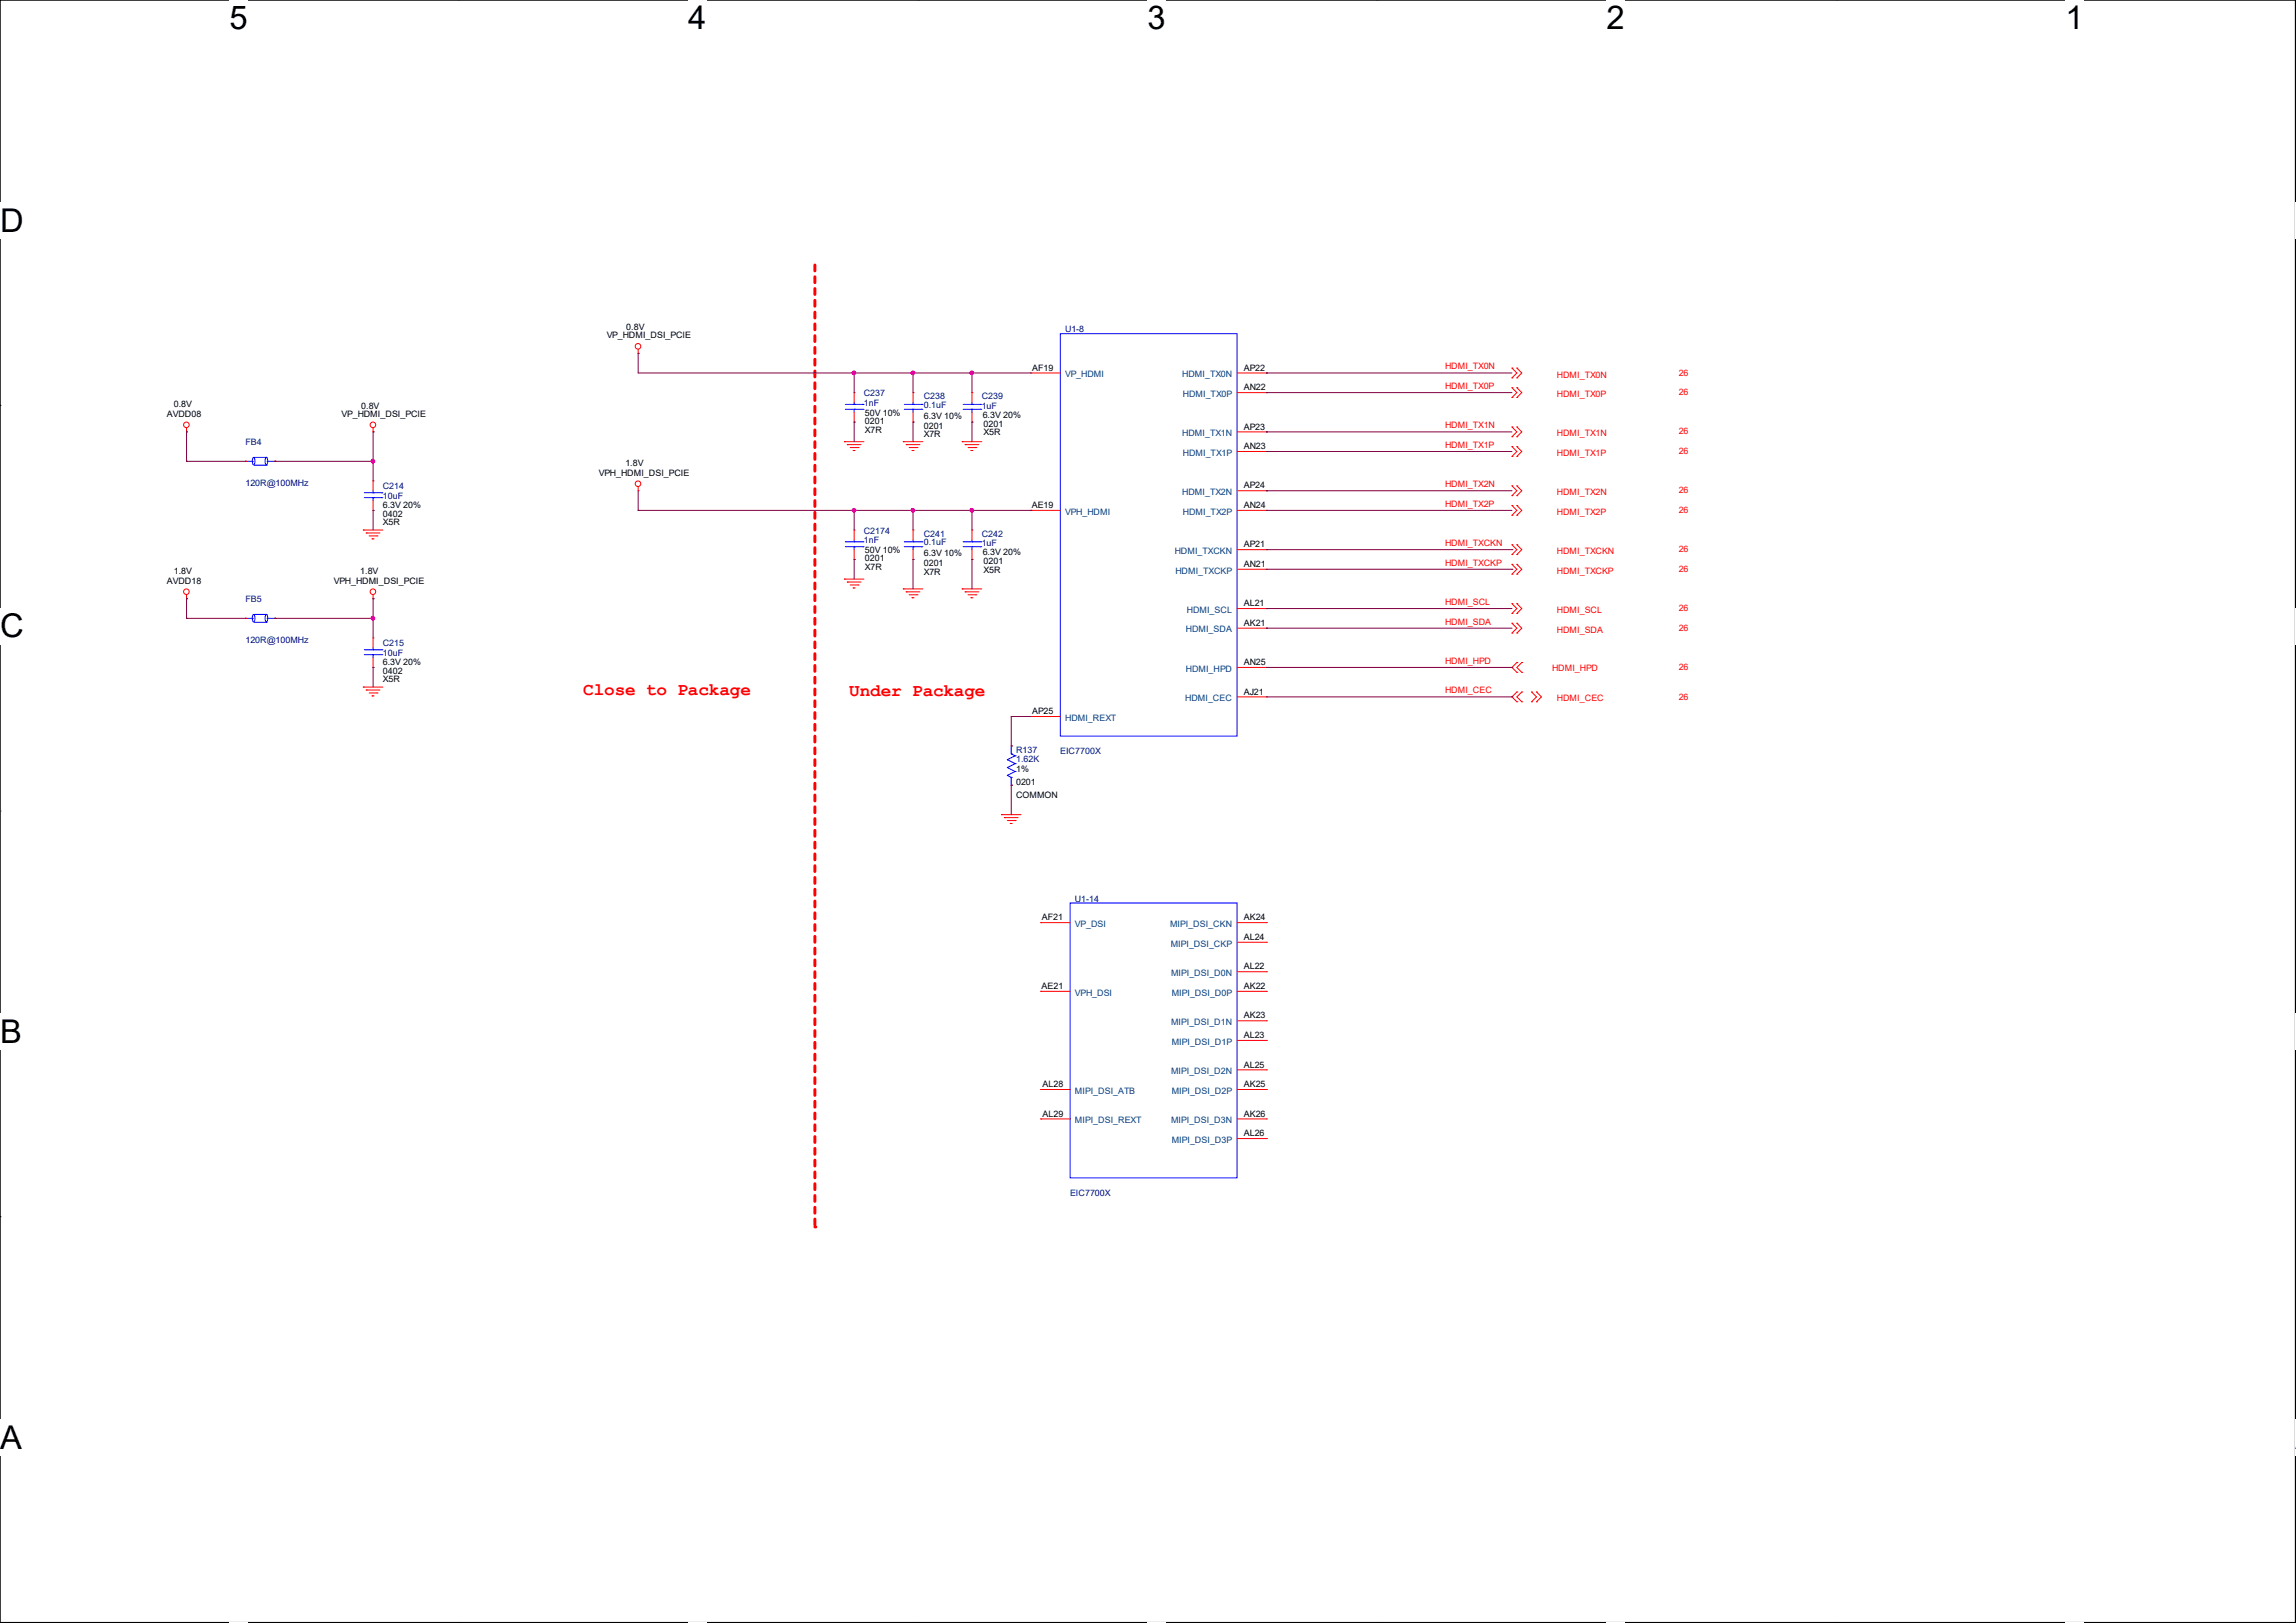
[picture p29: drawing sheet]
<svg xmlns="http://www.w3.org/2000/svg" width="297mm" height="210mm" viewBox="0 0 297 210" stroke-linecap="round" stroke-linejoin="round" font-family="sans-serif">
<defs><g id="words">
<g font-size="4.2">
<text x="29.7" y="3.8">5</text>
<text x="89" y="3.8">4</text>
<text x="148.4" y="3.8">3</text>
<text x="207.8" y="3.8">2</text>
<text x="267.2" y="3.8">1</text>
<text x="0" y="30">D</text>
<text x="0" y="82.5">C</text>
<text x="0" y="135">B</text>
<text x="0" y="187.5">A</text>
<text x="296.9" y="187.5">A</text>
</g>
<g font-size="2.3" fill="#f00">
<text x="75.4" y="89.9">Close to Package</text>
<text x="109.9" y="90">Under Package</text>
</g>
<g font-size="1.1">
<text x="78.5" y="43.8">VP_HDMI_DSI_PCIE</text>
<text x="81" y="42.8">0.8V</text>
<text x="133.5" y="48">AF19</text>
<text x="160.9" y="48">AP22</text>
<text x="21.6" y="53.9">AVDD08</text>
<text x="22.5" y="52.7">0.8V</text>
<text x="44.2" y="53.9">VP_HDMI_DSI_PCIE</text>
<text x="46.7" y="52.9">0.8V</text>
<text x="111.9" y="53.8">50V 10%</text>
<text x="160.9" y="50.5">AN22</text>
<text x="111.9" y="54.8">0201</text>
<text x="111.9" y="56">X7R</text>
<text x="119.5" y="54.2">6.3V 10%</text>
<text x="119.5" y="55.5">0201</text>
<text x="119.5" y="56.6">X7R</text>
<text x="127.1" y="54.1">6.3V 20%</text>
<text x="127.2" y="55.2">0201</text>
<text x="127.2" y="56.3">X5R</text>
<text x="160.9" y="55.6">AP23</text>
<text x="160.9" y="58.1">AN23</text>
<text x="49.5" y="65.7">6.3V 20%</text>
<text x="77.5" y="61.6">VPH_HDMI_DSI_PCIE</text>
<text x="80.9" y="60.3">1.8V</text>
<text x="133.5" y="65.7">AE19</text>
<text x="160.9" y="63.2">AP24</text>
<text x="160.9" y="65.7">AN24</text>
<text x="49.5" y="66.9">0402</text>
<text x="49.5" y="67.9">X5R</text>
<text x="111.9" y="71.6">50V 10%</text>
<text x="119.5" y="72">6.3V 10%</text>
<text x="127.1" y="71.8">6.3V 20%</text>
<text x="160.9" y="70.8">AP21</text>
<text x="21.6" y="75.5">AVDD18</text>
<text x="22.5" y="74.3">1.8V</text>
<text x="43.2" y="75.5">VPH_HDMI_DSI_PCIE</text>
<text x="46.6" y="74.3">1.8V</text>
<text x="111.9" y="72.6">0201</text>
<text x="111.9" y="73.7">X7R</text>
<text x="119.5" y="73.2">0201</text>
<text x="119.5" y="74.4">X7R</text>
<text x="127.2" y="73">0201</text>
<text x="127.2" y="74.1">X5R</text>
<text x="160.9" y="73.4">AN21</text>
<text x="160.9" y="78.4">AL21</text>
<text x="160.9" y="81">AK21</text>
<text x="49.5" y="86.1">6.3V 20%</text>
<text x="49.5" y="87.2">0402</text>
<text x="49.5" y="88.2">X5R</text>
<text x="160.9" y="86.1">AN25</text>
<text x="160.9" y="89.9">AJ21</text>
<text x="133.5" y="92.4">AP25</text>
<text x="131.4" y="99.9">1%</text>
<text x="131.4" y="101.6">0201</text>
<text x="131.4" y="103.2">COMMON</text>
<text x="134.8" y="119.1">AF21</text>
<text x="160.9" y="119.1">AK24</text>
<text x="160.9" y="121.6">AL24</text>
<text x="160.9" y="125.4">AL22</text>
<text x="134.7" y="128">AE21</text>
<text x="160.9" y="128">AK22</text>
<text x="160.9" y="131.8">AK23</text>
<text x="160.9" y="134.3">AL23</text>
<text x="134.9" y="140.7">AL28</text>
<text x="160.9" y="138.1">AL25</text>
<text x="160.9" y="140.7">AK25</text>
<text x="134.9" y="144.5">AL29</text>
<text x="160.9" y="144.5">AK26</text>
<text x="160.9" y="147">AL26</text>
</g>
<g font-size="1.1" fill="#000080">
<text x="137.8" y="43">U1-8</text>
<text x="111.7" y="51.3">C237</text>
<text x="111.7" y="52.5">1nF</text>
<text x="119.5" y="51.6">C238</text>
<text x="119.5" y="52.8">0.1uF</text>
<text x="127" y="51.6">C239</text>
<text x="127" y="52.9">1uF</text>
<text x="31.7" y="57.6">FB4</text>
<text x="31.7" y="62.8">120R@100MHz</text>
<text x="49.5" y="63.3">C214</text>
<text x="49.5" y="64.6">10uF</text>
<text x="111.7" y="69">C2174</text>
<text x="111.7" y="70.3">1nF</text>
<text x="119.5" y="69.4">C241</text>
<text x="119.5" y="70.6">0.1uF</text>
<text x="127" y="69.4">C242</text>
<text x="127" y="70.7">1uF</text>
<text x="31.7" y="77.9">FB5</text>
<text x="31.7" y="83.1">120R@100MHz</text>
<text x="49.5" y="83.7">C215</text>
<text x="49.5" y="84.9">10uF</text>
<text x="131.4" y="97.5">R137</text>
<text x="131.4" y="98.6">1.62K</text>
<text x="137.1" y="97.6">EIC7700X</text>
<text x="139.1" y="116.7">U1-14</text>
<text x="138.4" y="154.8">EIC7700X</text>
</g>
<g font-size="1.1" fill="#f00">
<text x="186.9" y="47.8">HDMI_TX0N</text>
<text x="186.9" y="50.3">HDMI_TX0P</text>
<text x="201.4" y="48.9">HDMI_TX0N</text>
<text x="201.4" y="51.4">HDMI_TX0P</text>
<text x="217.1" y="48.6">26</text>
<text x="217.1" y="51.1">26</text>
<text x="186.9" y="55.4">HDMI_TX1N</text>
<text x="186.9" y="58">HDMI_TX1P</text>
<text x="201.4" y="56.5">HDMI_TX1N</text>
<text x="201.4" y="59">HDMI_TX1P</text>
<text x="217.1" y="56.2">26</text>
<text x="217.1" y="58.8">26</text>
<text x="186.9" y="63">HDMI_TX2N</text>
<text x="186.9" y="65.6">HDMI_TX2P</text>
<text x="201.4" y="64.1">HDMI_TX2N</text>
<text x="217.1" y="63.8">26</text>
<text x="186.9" y="70.7">HDMI_TXCKN</text>
<text x="201.4" y="66.6">HDMI_TX2P</text>
<text x="201.4" y="71.7">HDMI_TXCKN</text>
<text x="217.1" y="66.4">26</text>
<text x="217.1" y="71.5">26</text>
<text x="186.9" y="73.2">HDMI_TXCKP</text>
<text x="201.4" y="74.3">HDMI_TXCKP</text>
<text x="217.1" y="74">26</text>
<text x="186.9" y="78.3">HDMI_SCL</text>
<text x="186.9" y="80.8">HDMI_SDA</text>
<text x="201.4" y="79.3">HDMI_SCL</text>
<text x="201.4" y="81.9">HDMI_SDA</text>
<text x="217.1" y="79.1">26</text>
<text x="217.1" y="81.6">26</text>
<text x="186.9" y="85.9">HDMI_HPD</text>
<text x="186.9" y="89.7">HDMI_CEC</text>
<text x="200.8" y="86.8">HDMI_HPD</text>
<text x="217.1" y="86.7">26</text>
<text x="201.4" y="90.8">HDMI_CEC</text>
<text x="217.1" y="90.5">26</text>
</g>
<g font-size="1.1" fill="#004080">
<text x="137.8" y="48.8">VP_HDMI</text>
<text x="152.9" y="48.8">HDMI_TX0N</text>
<text x="153" y="51.4">HDMI_TX0P</text>
<text x="152.9" y="56.4">HDMI_TX1N</text>
<text x="153" y="59">HDMI_TX1P</text>
<text x="152.9" y="64.1">HDMI_TX2N</text>
<text x="137.8" y="66.6">VPH_HDMI</text>
<text x="152" y="71.7">HDMI_TXCKN</text>
<text x="153" y="66.6">HDMI_TX2P</text>
<text x="152" y="74.2">HDMI_TXCKP</text>
<text x="153.4" y="81.8">HDMI_SDA</text>
<text x="153.5" y="79.3">HDMI_SCL</text>
<text x="153.4" y="86.9">HDMI_HPD</text>
<text x="137.8" y="93.3">HDMI_REXT</text>
<text x="153.3" y="90.7">HDMI_CEC</text>
<text x="139.1" y="119.9">VP_DSI</text>
<text x="151.4" y="119.9">MIPI_DSI_CKN</text>
<text x="151.5" y="122.5">MIPI_DSI_CKP</text>
<text x="139.1" y="128.8">VPH_DSI</text>
<text x="151.5" y="126.3">MIPI_DSI_D0N</text>
<text x="151.6" y="128.8">MIPI_DSI_D0P</text>
<text x="151.5" y="132.6">MIPI_DSI_D1N</text>
<text x="151.6" y="135.2">MIPI_DSI_D1P</text>
<text x="139.1" y="141.5">MIPI_DSI_ATB</text>
<text x="151.5" y="139">MIPI_DSI_D2N</text>
<text x="151.6" y="141.5">MIPI_DSI_D2P</text>
<text x="139.1" y="145.3">MIPI_DSI_REXT</text>
<text x="151.5" y="145.3">MIPI_DSI_D3N</text>
<text x="151.6" y="147.9">MIPI_DSI_D3P</text>
</g>
</g></defs>
<path d="M0 0h296.9v209.9h-296.9z" fill="none" stroke="#000" stroke-width=".13"/>
<g fill="#fff">
<path d="M29.7 0h2.3v4.7h-2.3z"/>
<path d="M29.7 209.9h2.3v.1h-2.3z"/>
</g>
<path d="M59.4 0h.1M59.4 209.9h.1" fill="none" stroke="#000" stroke-width=".13"/>
<g fill="#fff">
<path d="M89 0h2.4v4.7h-2.4z"/>
<path d="M89 209.9h2.4v.1h-2.4z"/>
</g>
<path d="M118.7 0h.1M118.7 209.9h.1" fill="none" stroke="#000" stroke-width=".13"/>
<g fill="#fff">
<path d="M148.4 0h2.4v4.7h-2.4z"/>
<path d="M148.4 209.9h2.4v.1h-2.4z"/>
</g>
<path d="M178.1 0h.1M178.1 209.9h.1" fill="none" stroke="#000" stroke-width=".13"/>
<g fill="#fff">
<path d="M207.8 0h2.4v4.7h-2.4z"/>
<path d="M207.8 209.9h2.4v.1h-2.4z"/>
</g>
<path d="M237.5 0h.1M237.5 209.9h.1" fill="none" stroke="#000" stroke-width=".13"/>
<g fill="#fff">
<path d="M267.2 0h2.4v4.7h-2.4z"/>
<path d="M267.2 209.9h2.4v.1h-2.4z"/>
<path d="M0 26.2h3v4.7h-3z"/>
<path d="M296.9 26.2h.1v4.7h-.1z"/>
<path d="M0 78.7h3v4.7h-3z"/>
<path d="M296.9 78.7h.1v4.7h-.1z"/>
</g>
<path d="M0 52.5h.1M296.9 52.5h.1" fill="none" stroke="#000" stroke-width=".13"/>
<g fill="#fff">
<path d="M0 131.1h2.8v4.8h-2.8z"/>
<path d="M296.9 131.1h.1v4.8h-.1z"/>
</g>
<path d="M0 104.9h.1M296.9 104.9h.1" fill="none" stroke="#000" stroke-width=".13"/>
<g fill="#fff">
<path d="M-.1 183.6h2.9v4.8h-2.9z"/>
<path d="M296.8 183.6h.2v4.8h-.2z"/>
</g>
<path d="M0 157.4h.1M296.9 157.4h.1" fill="none" stroke="#000" stroke-width=".13"/>
<path d="M105.4 34.3v124.4" fill="none" stroke="#f00" stroke-width=".38" stroke-dasharray=".8 .8"/>
<circle cx="105.4" cy="158.7" r=".19" fill="#f00" stroke-dasharray=".8 .8"/>
<g fill="none" stroke="#f00" stroke-width=".13">
<path d="M24.1 55.9h.1M24.1 55.4v.5M31.7 59.7h.1M35.6 59.7h.1M48.3 55.9h.1M48.3 55.4v.5M82.5 45.7h.1M82.5 45.2v.5M109.2 57.1h.1M109.2 57.1h2.6M109.6 57.5h.1M109.6 57.5h1.8"/>
<path d="M110 57.9h1M110.4 58.3h.1M110.4 58.3h.2M110.5 50.8h.1M110.5 54.6h.1M110.5 50.8v1.3M110.5 53.3v1.3M111 57.9h.1M116.8 57.1h.1M116.8 57.1h2.6M117.2 57.5h.1M117.2 57.5h1.8"/>
<path d="M117.6 57.9h1M118 58.3h.1M118 58.3h.2M118.1 50.8h.1M118.1 54.6h.1M118.1 50.8v1.3M118.1 53.3v1.3M118.6 57.9h.1M124.5 57.1h.1M124.5 57.1h2.5M124.8 57.5h.1M124.8 57.5h1.8"/>
<path d="M125.2 57.9h1M125.6 58.3h.1M125.6 58.3h.3M125.7 50.8h.1M125.7 54.6h.1M125.7 50.8v1.3M125.7 53.3v1.3M126.2 57.9h.1M133.3 48.3h.1M133.3 48.3h3.9M160 48.3h3.8M160 50.8h3.8"/>
<path d="M160 55.9h3.8M160 58.4h3.8M163.8 48.3h.1M163.8 50.8h.1M163.8 55.9h.1M163.8 58.4h.1M195.6 48.9h.1M195.6 47.6h.1M195.6 51.4h.1M195.6 50.2h.1M195.6 56.5h.1M195.6 55.2h.1"/>
<path d="M195.6 59.1h.1M195.6 57.8h.1M195.6 47.6l.6 .7-.6 .6M195.6 50.2l.6 .6-.6 .6M195.6 55.2l.6 .7-.6 .6M195.6 57.8l.6 .6-.6 .7M196.2 48.9h.1M196.2 47.6h.1M196.2 51.4h.1M196.2 50.2h.1M196.2 56.5h.1M196.2 55.2h.1"/>
<path d="M196.2 59.1h.1M196.2 57.8h.1M196.2 47.6l.6 .7-.6 .6M196.2 50.2l.6 .6-.6 .6M196.2 55.2l.6 .7-.6 .6M196.2 57.8l.6 .6-.6 .7M24.1 77.5h.1M24.1 77v.5M47 68.6h.1M47 68.6h2.5M47.4 69h.1M47.4 69h1.7"/>
<path d="M47.8 69.3h1M48.1 69.7h.1M48.1 69.7h.3M48.3 77.5h.1M48.3 62.2h.1M48.3 66h.1M48.3 62.2v1.3M48.3 64.8v1.2M48.3 77v.5M48.8 69.3h.1M82.5 63.5h.1M82.5 63v.5"/>
<path d="M109.2 74.9h.1M109.2 74.9h2.6M109.6 75.3h.1M109.6 75.3h1.8M110 75.7h1M110.4 76.1h.1M110.4 76.1h.2M110.5 68.6h.1M110.5 72.4h.1M110.5 68.6v1.2M110.5 71.1v1.3M111 75.7h.1"/>
<path d="M116.8 76.2h.1M116.8 76.2h2.6M117.2 76.6h.1M117.2 76.6h1.8M117.6 77h1M118 77.3h.1M118 77.3h.2M118.1 68.6h.1M118.1 72.4h.1M118.1 68.6v1.2M118.1 71.1v1.3M118.6 77h.1"/>
<path d="M124.5 76.2h.1M124.5 76.2h2.5M124.8 76.6h.1M124.8 76.6h1.8M125.2 77h1M125.6 77.3h.1M125.6 77.3h.3M125.7 68.6h.1M125.7 72.4h.1M125.7 68.6v1.2M125.7 71.1v1.3M126.2 77h.1"/>
<path d="M133.3 66h.1M133.3 66h3.9M160 66h3.8M160 63.5h3.8M160 71.1h3.8M160 73.7h3.8M160 78.7h3.8M163.8 63.5h.1M163.8 66h.1M163.8 71.1h.1M163.8 73.7h.1M163.8 78.7h.1"/>
<path d="M195.6 64.1h.1M195.6 62.9h.1M195.6 66.7h.1M195.6 65.4h.1M195.6 71.8h.1M195.6 70.5h.1M195.6 74.3h.1M195.6 73h.1M195.6 79.4h.1M195.6 78.1h.1M195.6 62.9l.6 .6-.6 .6M195.6 65.4l.6 .6-.6 .7"/>
<path d="M195.6 70.5l.6 .6-.6 .7M195.6 73l.6 .7-.6 .6M195.6 78.1l.6 .6-.6 .7M196.2 64.1h.1M196.2 62.9h.1M196.2 66.7h.1M196.2 65.4h.1M196.2 71.8h.1M196.2 70.5h.1M196.2 74.3h.1M196.2 73h.1M196.2 79.4h.1"/>
<path d="M196.2 78.1h.1M196.2 62.9l.6 .6-.6 .6M196.2 65.4l.6 .6-.6 .7M196.2 70.5l.6 .6-.6 .7M196.2 73l.6 .7-.6 .6M196.2 78.1l.6 .6-.6 .7M31.7 80h.1M35.6 80h.1M47 88.9h.1M47 88.9h2.5M47.4 89.3h.1M47.4 89.3h1.7"/>
<path d="M47.8 89.7h1M48.1 90h.1M48.1 90h.3M48.3 82.5h.1M48.3 86.4h.1M48.3 82.5v1.3M48.3 85.1v1.3M48.8 89.7h.1M130.8 96.5h.1M133.3 92.7h.1M133.3 92.7h3.9M160 81.3h3.8"/>
<path d="M160 86.4h3.8M160 90.2h3.8M163.8 81.3h.1M163.8 86.4h.1M163.8 90.2h.1M195.6 81.9h.1M195.6 80.6h.1M195.6 80.6l.6 .7-.6 .6M196.2 81.9h.1M196.2 80.6h.1M196.2 89.5h.1M196.2 90.8h.1"/>
<path d="M196.2 85.7h.1M196.2 87h.1M196.2 80.6l.6 .7-.6 .6M196.2 89.5l-.6 .7 .6 .6M196.2 85.7l-.6 .7 .6 .6M196.8 90.8h.1M196.8 89.5h.1M196.8 87h.1M196.8 85.7h.1M196.8 89.5l-.6 .7 .6 .6M196.8 85.7l-.6 .7 .6 .6M198.1 90.8h.1"/>
<path d="M198.1 89.5h.1M198.1 89.5l.7 .7-.7 .6M198.8 90.8h.1M198.8 89.5h.1M198.8 89.5l.6 .7-.6 .6M129.5 105.4h.1M129.5 105.4h2.6M129.9 105.8h.1M129.9 105.8h1.8M130.3 106.2h1M130.7 106.6h.1M130.7 106.6h.2"/>
<path d="M130.8 101.6h.1M131.3 106.2h.1M134.6 119.4h.1M134.6 119.4h3.8M160 119.4h3.8M163.8 119.4h.1M134.6 128.3h.1M134.6 128.3h3.8M160 128.3h3.8M160 121.9h3.8M160 125.7h3.8M160 132.1h3.8"/>
<path d="M160 134.6h3.8M160 138.4h3.8M163.8 121.9h.1M163.8 125.7h.1M163.8 128.3h.1M163.8 132.1h.1M163.8 134.6h.1M163.8 138.4h.1M134.6 141h.1M134.6 144.8h.1M134.6 141h3.8M134.6 144.8h3.8"/>
<path d="M160 141h3.8M160 144.8h3.8M160 147.3h3.8M163.8 141h.1M163.8 144.8h.1M163.8 147.3h.1"/>
<circle cx="24.1" cy="55" r=".36"/>
<circle cx="48.2" cy="55" r=".36"/>
<circle cx="82.5" cy="44.8" r=".36"/>
<circle cx="24.1" cy="76.6" r=".36"/>
<circle cx="48.2" cy="76.6" r=".36"/>
<circle cx="82.5" cy="62.6" r=".36"/>
</g>
<g fill="none" stroke="#00f" stroke-width=".13">
<path d="M31.7 59.7h.1M31.7 59.7h1.1M32.7 59.2h.1a.78 .78 0 0 1 0 1 .77 .77 0 0 1-.1-1zM32.9 59.2h1.5M34.4 59.2h.1a.78 .78 0 0 1 0 1 .77 .77 0 0 1-.1-1zM34.4 59.2h.1M34.5 59.7h1.1M35.6 59.7h.1M109.3 53h2.3M109.3 52.3h2.3M110.5 52.3h.1M110.5 53h.1"/>
<path d="M110.5 52.1v.2M110.5 53v.3M111.6 53h.1M111.6 52.3h.1M117 53h2.3M117 52.3h2.3M118.1 52.3h.1M118.1 53h.1M118.1 52.1v.2M118.1 53v.3M119.3 53h.1M119.3 52.3h.1"/>
<path d="M124.6 53h2.3M124.6 52.3h2.3M125.7 52.3h.1M125.7 53h.1M125.7 52.1v.2M125.7 53v.3M126.9 53h.1M126.9 52.3h.1M137.2 43.2h22.8v52h-22.8zM32.7 79.6l.1-.1a.78 .78 0 0 1 0 1 .77 .77 0 0 1-.1-.9zM32.9 79.5h1.5M32.9 60.2h1.5"/>
<path d="M34.4 79.6l.1-.1a.78 .78 0 0 1 0 1 .77 .77 0 0 1-.1-.9zM34.4 79.5h.1M34.4 60.2h.1M47.1 64.4h2.3M47.1 63.8h2.3M48.3 63.8h.1M48.3 64.4h.1M48.3 63.5v.3M48.3 64.4v.4M49.4 64.4h.1M49.4 63.8h.1M109.3 70.7h2.3"/>
<path d="M109.3 70.1h2.3M110.5 70.1h.1M110.5 70.7h.1M110.5 69.8v.3M110.5 70.7v.4M111.6 70.7h.1M111.6 70.1h.1M117 70.7h2.3M117 70.1h2.3M118.1 70.1h.1M118.1 70.7h.1M118.1 69.8v.3"/>
<path d="M118.1 70.7v.4M119.3 70.7h.1M119.3 70.1h.1M124.6 70.7h2.3M124.6 70.1h2.3M125.7 70.1h.1M125.7 70.7h.1M125.7 69.8v.3M125.7 70.7v.4M126.9 70.7h.1M126.9 70.1h.1M31.7 80h.1"/>
<path d="M31.7 80h1.1M32.9 80.5h1.5M34.4 80.5h.1M34.5 80h1.1M35.6 80h.1M47.1 84.7h2.3M47.1 84.1h2.3M48.3 84.1h.1M48.3 84.7h.1M48.3 83.8v.3M48.3 84.7v.4M49.4 84.7h.1"/>
<path d="M49.4 84.1h.1M130.3 98.3h.1M130.3 98.3l1 .5M130.8 97.5h.1M130.8 96.5h.1M130.8 97.5l.5 .3M130.8 96.5v1M131.3 99.8h.1M131.3 98.8h.1M131.3 97.8h.1M131.3 98.8l-1 .5 1 .5M131.3 99.8l-1 .5"/>
<path d="M131.3 97.8l-1 .5M130.3 100.3h.1M130.3 100.3l.5 .3M130.8 100.6h.1M130.8 101.6h.1M130.8 100.6v1M138.4 116.8h21.6v35.6h-21.6z"/>
</g>
<g fill="none" stroke="#800040" stroke-width=".13">
<path d="M24.1 55.9h.1M24.1 59.7h.1M24.1 55.9v3.8M24.1 59.7h7.6M35.6 59.7h.1M35.6 59.7h12.7M48.3 55.9h.1M48.3 59.7h.1M48.3 55.9v6.3M82.5 45.7h.1M82.5 45.7v2.6h50.8M110.5 48.3h.1"/>
<path d="M110.5 54.6h.1M110.5 48.3v2.5M110.5 54.6v2.5M118.1 48.3h.1M118.1 54.6h.1M118.1 48.3v2.5M118.1 54.6v2.5M125.7 48.3h.1M125.7 54.6h.1M125.7 48.3v2.5M125.7 54.6v2.5M163.8 48.3h.1"/>
<path d="M163.8 50.8h.1M163.8 55.9h.1M163.8 58.4h.1M163.8 48.3h31.8M163.8 50.8h31.8M163.8 55.9h31.8M163.8 58.4h31.8M24.1 77.5h.1M24.1 77.5v2.5M48.3 77.5h.1M48.3 66h.1M48.3 66v2.6"/>
<path d="M48.3 77.5v5M82.5 66h.1M82.5 66h50.8M82.5 63.5v2.5M110.5 66h.1M110.5 72.4h.1M110.5 66v2.6M110.5 72.4v2.5M118.1 66h.1M118.1 72.4h.1M118.1 66v2.6M118.1 72.4v3.8"/>
<path d="M125.7 66h.1M125.7 72.4h.1M125.7 66v2.6M125.7 72.4v3.8M133.3 66h.1M163.8 63.5h.1M163.8 66h.1M163.8 78.7h.1M163.8 63.5h31.8M163.8 66h31.8M163.8 71.1h31.8M163.8 73.7h31.8"/>
<path d="M163.8 78.7h31.8M195.6 71.1h.1M195.6 73.7h.1M24.1 80h.1M24.1 80h7.6M35.6 80h.1M35.6 80h12.7M48.3 80h.1M48.3 86.4h.1M48.3 86.4v2.5M130.8 92.7h.1M130.8 92.7h2.5"/>
<path d="M130.8 92.7v3.8M163.8 81.3h.1M163.8 81.3h31.8M163.8 86.4h31.8M163.8 90.2h31.8M195.6 86.4h.1M195.6 90.2h.1M130.8 101.6h.1M130.8 101.6v3.8"/>
</g>
<g fill="#f0f" stroke="#f0f" stroke-width=".13">
<circle cx="118.1" cy="48.2" r=".23"/>
<circle cx="110.5" cy="48.2" r=".23"/>
<circle cx="125.7" cy="48.2" r=".23"/>
<circle cx="125.7" cy="66" r=".23"/>
<circle cx="48.2" cy="59.7" r=".23"/>
<circle cx="48.2" cy="80" r=".23"/>
<circle cx="110.5" cy="66" r=".23"/>
<circle cx="118.1" cy="66" r=".23"/>
</g>
<use href="#words"/>
</svg>
